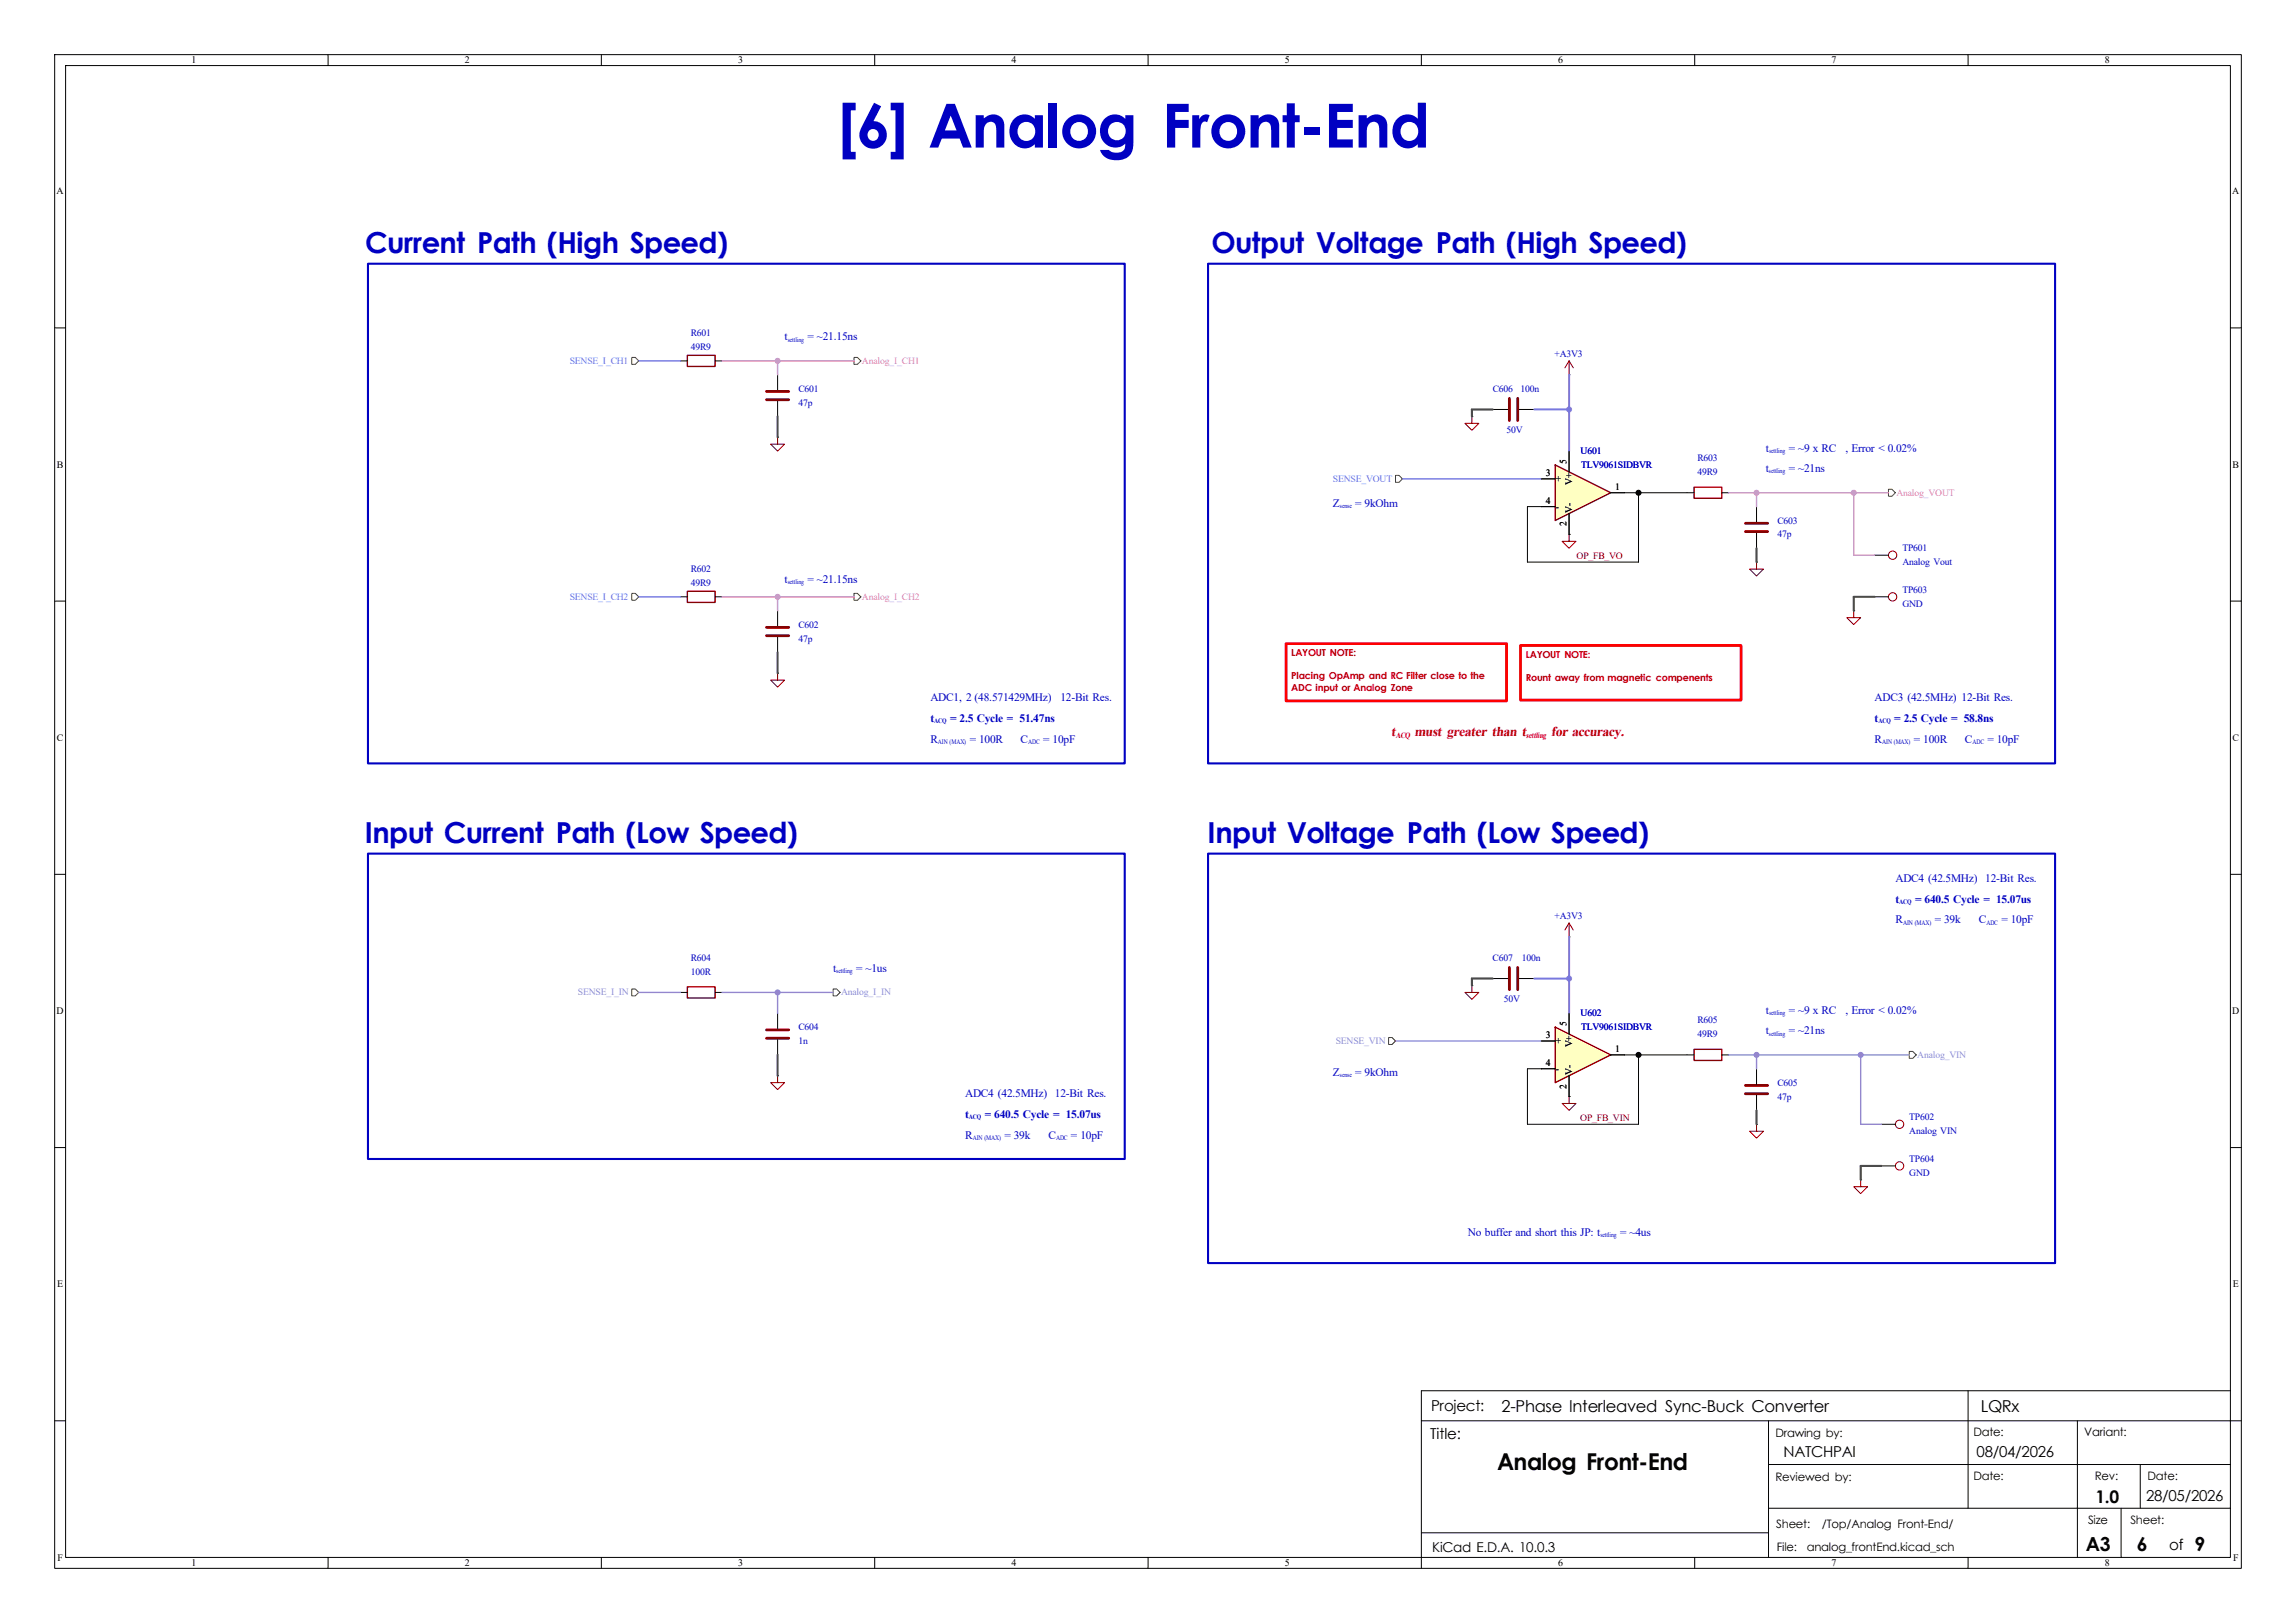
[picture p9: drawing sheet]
<svg xmlns="http://www.w3.org/2000/svg" width="420mm" height="297mm" viewBox="0 0 420 297" stroke-linecap="round" stroke-linejoin="round" font-family="sans-serif">
<defs><g id="words">
<text font-size="11.1" fill="#0000c2" x="153.2" y="27">[6] Analog Front-End</text>
<g font-size="5.3" fill="#0000c2">
<text x="66.8" y="46.4">Current Path (High Speed)</text>
<text x="221.6" y="46.4">Output Voltage Path (High Speed)</text>
<text x="66.7" y="154.3">Input Current Path (Low Speed)</text>
<text x="220.9" y="154.3">Input Voltage Path (Low Speed)</text>
</g>
<text font-size="4.2" x="273.8" y="269">Analog Front-End</text>
<g font-size="3.5">
<text x="381.6" y="283.8">A3</text>
<text x="390.8" y="283.8">6</text>
<text x="401.4" y="283.8">9</text>
</g>
<text font-size="3.2" x="383.3" y="275">1.0</text>
<g font-size="3">
<text x="274.7" y="258.4">2-Phase Interleaved Sync-Buck Converter</text>
<text x="362.3" y="258.4">LQRx</text>
</g>
<g font-size="2.8">
<text x="261.6" y="263.3">Title:</text>
<text x="261.8" y="258.2">Project:</text>
<text x="326.3" y="266.6">NATCHPAI</text>
<text x="361.6" y="266.6">08/04/2026</text>
<text x="392.6" y="274.7">28/05/2026</text>
<text x="396.8" y="283.7">of</text>
</g>
<g font-size="2.5" fill="#c20000">
<text x="254.5" y="134.8">t</text>
<text x="258.8" y="134.8">must greater than t</text>
<text x="283.8" y="134.8">for accuracy.</text>
</g>
<text font-size="2.5" x="262" y="283.9">KiCad E.D.A. 10.0.3</text>
<g font-size="2.1" fill="#0000c2">
<text x="143.5" y="62.3">t</text>
<text x="147.7" y="62.3">= ~21.15ns</text>
<text x="323" y="82.6">t</text>
<text x="327.2" y="82.6">= ~9 x RC</text>
<text x="337.6" y="82.6">, Error &lt; 0.02%</text>
<text x="323" y="86.4">t</text>
<text x="327.2" y="86.4">= ~21ns</text>
<text x="243.8" y="92.8">Z</text>
<text x="247.9" y="92.8">= 9kOhm</text>
<text x="143.5" y="106.8">t</text>
<text x="147.7" y="106.8">= ~21.15ns</text>
<text x="170.2" y="128.3">ADC1, 2 (48.571429MHz)</text>
<text x="194" y="128.3">12-Bit Res.</text>
<text x="342.9" y="128.3">ADC3 (42.5MHz) 12-Bit Res.</text>
<text x="170.2" y="132.2">t</text>
<text x="170.2" y="136">R</text>
<text x="173.8" y="132.2">= 2.5 Cycle = 51.47ns</text>
<text x="177.4" y="136">= 100R</text>
<text x="186.7" y="136">C</text>
<text x="190.8" y="136">= 10pF</text>
<text x="342.9" y="136">R</text>
<text x="342.9" y="132.2">t</text>
<text x="346.5" y="132.2">= 2.5 Cycle = 58.8ns</text>
<text x="350.1" y="136">= 100R</text>
<text x="359.4" y="136">C</text>
<text x="363.5" y="136">= 10pF</text>
<text x="346.7" y="161.4">ADC4 (42.5MHz) 12-Bit Res.</text>
<text x="346.7" y="165.2">t</text>
<text x="350.3" y="165.2">= 640.5 Cycle = 15.07us</text>
<text x="346.7" y="169">R</text>
<text x="353.9" y="169">= 39k</text>
<text x="361.9" y="169">C</text>
<text x="366.1" y="169">= 10pF</text>
<text x="152.4" y="177.9">t</text>
<text x="156.6" y="177.9">= ~1us</text>
<text x="323" y="185.5">t</text>
<text x="327.2" y="185.5">= ~9 x RC</text>
<text x="337.6" y="185.5">, Error &lt; 0.02%</text>
<text x="323" y="189.3">t</text>
<text x="327.2" y="189.3">= ~21ns</text>
<text x="243.8" y="196.9">Z</text>
<text x="247.9" y="196.9">= 9kOhm</text>
<text x="176.5" y="200.7">ADC4 (42.5MHz) 12-Bit Res.</text>
<text x="176.5" y="208.4">R</text>
<text x="176.5" y="204.5">t</text>
<text x="180.1" y="204.5">= 640.5 Cycle = 15.07us</text>
<text x="183.7" y="208.4">= 39k</text>
<text x="191.8" y="208.4">C</text>
<text x="195.9" y="208.4">= 10pF</text>
<text x="268.5" y="226.1">No buffer and short this JP: t</text>
<text x="296.4" y="226.1">= ~4us</text>
</g>
<g font-size="2.1">
<text x="324.8" y="262.9">Drawing by:</text>
<text x="361" y="262.8">Date:</text>
<text x="381.3" y="262.8">Variant:</text>
<text x="324.8" y="271">Reviewed by:</text>
<text x="361" y="270.8">Date:</text>
<text x="383.2" y="270.8">Rev:</text>
<text x="392.9" y="270.9">Date:</text>
<text x="324.9" y="279.6">Sheet:</text>
<text x="333.3" y="279.6">/Top/Analog Front-End/</text>
<text x="381.9" y="278.9">Size</text>
<text x="389.7" y="278.9">Sheet:</text>
<text x="325" y="283.8">File:</text>
<text x="330.5" y="283.8">analog_frontEnd.kicad_sch</text>
</g>
<g font-size="1.8">
<text x="35" y="11.6">1</text>
<text x="85" y="11.6">2</text>
<text x="135" y="11.6">3</text>
<text x="185" y="11.6">4</text>
<text x="235" y="11.6">5</text>
<text x="285" y="11.6">6</text>
<text x="335" y="11.6">7</text>
<text x="385" y="11.6">8</text>
<text x="10.3" y="35.6">A</text>
<text x="408.3" y="35.6">A</text>
<text x="10.4" y="85.6">B</text>
<text x="282.8" y="87.2">3</text>
<text x="284.6" y="88.2">+</text>
<text x="286.6" y="84.9" transform="rotate(-90 286.6 84.9)">5</text>
<text x="287.6" y="88.8" transform="rotate(-90 287.6 88.8)">V+</text>
<text x="295.5" y="89.7">1</text>
<text x="408.4" y="85.6">B</text>
<text x="282.8" y="92.2">4</text>
<text x="284.6" y="93.3">-</text>
<text x="287.6" y="93.9" transform="rotate(-90 287.6 93.9)">V-</text>
<text x="286.6" y="96.3" transform="rotate(-90 286.6 96.3)">2</text>
<text x="10.4" y="135.6">C</text>
<text x="408.4" y="135.6">C</text>
<text x="10.3" y="185.6">D</text>
<text x="408.3" y="185.6">D</text>
<text x="282.8" y="190">3</text>
<text x="284.6" y="191.1">+</text>
<text x="286.6" y="187.8" transform="rotate(-90 286.6 187.8)">5</text>
<text x="287.6" y="191.6" transform="rotate(-90 287.6 191.6)">V+</text>
<text x="282.8" y="195.1">4</text>
<text x="284.6" y="196.1">-</text>
<text x="287.6" y="196.7" transform="rotate(-90 287.6 196.7)">V-</text>
<text x="295.5" y="192.6">1</text>
<text x="286.6" y="199.2" transform="rotate(-90 286.6 199.2)">2</text>
<text x="10.4" y="235.6">E</text>
<text x="408.4" y="235.6">E</text>
<text x="10.5" y="285.6">F</text>
<text x="35" y="286.6">1</text>
<text x="85" y="286.6">2</text>
<text x="135" y="286.6">3</text>
<text x="185" y="286.6">4</text>
<text x="235" y="286.6">5</text>
<text x="285" y="286.6">6</text>
<text x="335" y="286.6">7</text>
<text x="385" y="286.6">8</text>
<text x="408.5" y="285.6">F</text>
</g>
<g font-size="1.8" fill="#0000c2">
<text x="126.3" y="61.5">R601</text>
<text x="126.3" y="64.1">49R9</text>
<text x="284.3" y="65.3">+A3V3</text>
<text x="146" y="71.7">C601</text>
<text x="273" y="71.7">C606</text>
<text x="278.1" y="71.7">100n</text>
<text x="146" y="74.2">47p</text>
<text x="275.6" y="79.3">50V</text>
<text x="289.1" y="83.1">U601</text>
<text x="289.2" y="85.6">TLV9061SIDBVR</text>
<text x="310.5" y="84.4">R603</text>
<text x="310.5" y="86.9">49R9</text>
<text x="325.1" y="95.8">C603</text>
<text x="325.1" y="98.3">47p</text>
<text x="348" y="100.9">TP601</text>
<text x="126.3" y="104.7">R602</text>
<text x="126.3" y="107.2">49R9</text>
<text x="348" y="103.4">Analog Vout</text>
<text x="348" y="108.5">TP603</text>
<text x="348" y="111">GND</text>
<text x="146" y="117.4">47p</text>
<text x="146" y="114.9">C602</text>
<text x="284.3" y="168.2">+A3V3</text>
<text x="126.3" y="175.8">R604</text>
<text x="126.3" y="178.4">100R</text>
<text x="273" y="175.8">C607</text>
<text x="278.4" y="175.8">100n</text>
<text x="275.1" y="183.4">50V</text>
<text x="289.1" y="186">U602</text>
<text x="146" y="191.1">1n</text>
<text x="146" y="188.5">C604</text>
<text x="289.2" y="188.5">TLV9061SIDBVR</text>
<text x="310.5" y="187.2">R605</text>
<text x="310.5" y="189.8">49R9</text>
<text x="325.1" y="201.2">47p</text>
<text x="325.1" y="198.7">C605</text>
<text x="349.2" y="205">TP602</text>
<text x="349.2" y="207.6">Analog VIN</text>
<text x="349.2" y="212.6">TP604</text>
<text x="349.2" y="215.2">GND</text>
</g>
<g font-size="1.8" fill="#5084ff">
<text x="104.2" y="66.6">SENSE_I_CH1</text>
<text x="243.8" y="88.2">SENSE_VOUT</text>
<text x="104.2" y="109.8">SENSE_I_CH2</text>
</g>
<g font-size="1.8" fill="#ed4bf2">
<text x="157.7" y="66.6">Analog_I_CH1</text>
<text x="346.9" y="90.7">Analog_VOUT</text>
<text x="157.7" y="109.8">Analog_I_CH2</text>
</g>
<g font-size="1.8" fill="#840000">
<text x="288.4" y="102.3">OP_FB_VO</text>
<text x="289.1" y="205.2">OP_FB_VIN</text>
</g>
<g font-size="1.8" fill="#c20000">
<text x="236.2" y="120.1">LAYOUT NOTE:</text>
<text x="236.2" y="124.3">Placing OpAmp and RC Filter close to the</text>
<text x="279.1" y="120.4">LAYOUT NOTE:</text>
<text x="279.1" y="124.6">Rount away from magnetic compenents</text>
<text x="236.2" y="126.5">ADC input or Analog Zone</text>
</g>
<g font-size="1.8" fill="#9583d6">
<text x="105.7" y="182.2">SENSE_I_IN</text>
<text x="153.9" y="182.2">Analog_I_IN</text>
<text x="244.3" y="191.1">SENSE_VIN</text>
<text x="350.7" y="193.6">Analog_VIN</text>
</g>
<g font-size="1.5" fill="#c20000">
<text x="255.3" y="135">ACQ</text>
<text x="279.2" y="135">settling</text>
</g>
<g font-size="1.3" fill="#0000c2">
<text x="144.1" y="62.5">settling</text>
<text x="323.6" y="82.8">settling</text>
<text x="323.6" y="86.6">settling</text>
<text x="245.1" y="93">sense</text>
<text x="144.1" y="107">settling</text>
<text x="170.9" y="132.4">ACQ</text>
<text x="171.6" y="136.2">AIN (MAX)</text>
<text x="188.1" y="136.2">ADC</text>
<text x="343.6" y="132.4">ACQ</text>
<text x="344.3" y="136.2">AIN (MAX)</text>
<text x="360.8" y="136.2">ADC</text>
<text x="347.4" y="165.4">ACQ</text>
<text x="348.1" y="169.2">AIN (MAX)</text>
<text x="363.3" y="169.2">ADC</text>
<text x="153" y="178.1">settling</text>
<text x="323.6" y="185.7">settling</text>
<text x="323.6" y="189.5">settling</text>
<text x="245.1" y="197.1">sense</text>
<text x="177.2" y="204.7">ACQ</text>
<text x="177.9" y="208.6">AIN (MAX)</text>
<text x="193.2" y="208.6">ADC</text>
<text x="292.7" y="226.3">settling</text>
</g>
</g></defs>
<g fill="none" stroke="#000" stroke-width=".18">
<path d="M10 10h400v277h-400zM12 12h396v273h-396zM60 10v2M110 10v2M160 10v2M210 10v2M260 10v2M310 10v2M360 10v2M10 60h2M124.5 66h1.2M130.8 66h1.3"/>
<path d="M269.2 76.2h.1M287 68.6h.1M408 60h2M287 97.8h.1M10 110h2M339.1 111.8h.1M342.9 101.6h2.5M408 110h2M10 160h2M408 160h2M273 179.1h2.8M277.9 179.1h2.8"/>
<path d="M124.5 181.6h1.2M130.8 181.6h1.3M142.2 196.9h.1M142.2 185.4v2.8M142.2 190.2v2.8M321.3 195.6v2.8M10 210h2M287 200.7h.1M321.3 205.7h.1M321.3 200.4v2.8M344.2 213.4h2.5M344.2 205.7h2.5"/>
<path d="M408 210h2M360 254.5v21.5M408 254.5h-148v32.5M10 260h2M260 260h150M323.5 276h84.5M323.5 260v25M323.5 268h84.5M380 260v25M388 276v9M391.5 268v8M60 285v2"/>
<path d="M110 285v2M160 285v2M210 285v2M260 280.5h63.5M310 285v2M360 285v2"/>
</g>
<path d="M276.1 177v4.1M277.6 177v4.1M140.2 188.5h4.1M140.2 190h4.1M319.3 198.6h4M319.3 200.2h4" fill="none" stroke="#840000" stroke-width=".51"/>
<g fill="none" stroke="#840000" stroke-width=".18">
<path d="M269.2 76.2v1.3h1.3l-1.3 1.2-1.2-1.2h1.2M287 66l-.7 1.3M287 66l.8 1.3M287 66v2.6M287 97.8v1.3h1.3l-1.3 1.2-1.3-1.2h1.3M339.1 111.8v1.2h1.3l-1.3 1.3-1.3-1.3h1.3M142.2 196.9v1.2h1.3l-1.3 1.3-1.2-1.3h1.2M287 200.7v1.2h1.3l-1.3 1.3-1.3-1.3h1.3M321.3 205.7v1.3h1.3l-1.3 1.3-1.3-1.3h1.3"/>
<circle cx="346.2" cy="101.6" r=".76"/>
<circle cx="347.5" cy="205.7" r=".76"/>
<circle cx="347.5" cy="213.4" r=".76"/>
</g>
<path d="M125.7 65h5.1v2.1h-5.1zM125.7 180.6h5.1v2h-5.1z" fill="none" stroke="#840000" stroke-width=".25"/>
<path d="M284.5 85.1l10.1 5.1-10.1 5.1z" fill="#ffffc2"/>
<path d="M284.5 85.1l10.1 5.1-10.1 5.1zM309.9 89.2h5.1v2h-5.1zM309.9 192h5.1v2.1h-5.1z" fill="none" stroke="#840000" stroke-width=".25"/>
<g fill="none" stroke="#000" stroke-width=".18">
<path d="M273 74.9h2.8M277.9 74.9h2.8M281.9 87.6h2.6M281.9 92.7h2.6M287 82.6v3.8M287 94v3.8M294.6 90.2h2.6M308.6 90.2h1.3M315 90.2h1.2M321.3 92.7v2.8M321.3 97.5v2.8M142.2 111.8v2.8"/>
<path d="M142.2 116.6v2.8M321.3 102.9h.1M342.9 109.2h2.5M142.2 123.2h.1M287 171.5h.1M269.2 180.3h.1M308.6 193h1.3M315 193h1.2M340.4 215.9h.1"/>
</g>
<g fill="none" stroke="#840000" stroke-width=".18">
<path d="M321.3 102.9v1.2h1.3l-1.3 1.3-1.3-1.3h1.3M142.2 123.2v1.3h1.3l-1.3 1.2-1.2-1.2h1.2M287 168.9l-.7 1.3M287 168.9l.8 1.3M287 168.9v2.6M269.2 180.3v1.3h1.3l-1.3 1.3-1.2-1.3h1.2M340.4 215.9v1.3h1.2l-1.2 1.2-1.3-1.2h1.3"/>
<circle cx="346.2" cy="109.2" r=".76"/>
</g>
<path d="M276.1 72.9v4.1M277.6 72.9v4.1M319.3 95.8h4M319.3 97.3h4M140.2 114.8h4.1M140.2 116.3h4.1" fill="none" stroke="#840000" stroke-width=".51"/>
<path d="M284.5 188l10.1 5-10.1 5.1z" fill="#ffffc2"/>
<path d="M125.7 108.2h5.1v2h-5.1zM284.5 188l10.1 5-10.1 5.1z" fill="none" stroke="#840000" stroke-width=".25"/>
<g fill="none" stroke="#000" stroke-width=".18">
<path d="M142.2 68.6v2.8M142.2 73.4v2.8M142.2 80h.1M281.9 87.6h2.6M287 97.8h.1M287 82.6v3.8M287 94v3.8M294.6 90.2h14M299.7 90.2v12.7h-20.3v-10.2h5.1M124.5 109.2h1.2M130.8 109.2h1.3M281.9 190.5h2.6"/>
<path d="M287 185.4v3.8M287 196.9v3.8M294.6 193h14M299.7 193v12.7h-20.3v-10.1h5.1M287 200.7h.1"/>
</g>
<path d="M142.2 80v1.3h1.3l-1.3 1.3-1.2-1.3h1.2" fill="none" stroke="#840000" stroke-width=".18"/>
<path d="M140.2 71.6h4.1M140.2 73.2h4.1" fill="none" stroke="#840000" stroke-width=".51"/>
<path d="M115.6 65.4h.6l.6 .6-.6 .7h-.6zM156.2 65.4h.6l.7 .6-.7 .7h-.6zM255.3 87h.6l.6 .6-.6 .7h-.6zM345.4 89.5h.7l.6 .7-.6 .6h-.7zM115.6 108.6h.6l.6 .6-.6 .7h-.6zM156.2 108.6h.6l.7 .6-.7 .7h-.6zM115.6 181h.6l.6 .6-.6 .6h-.6zM152.4 181h.6l.7 .6-.7 .6h-.6zM254 189.9h.6l.7 .6-.7 .6h-.6zM349.2 192.4h.7l.6 .6-.6 .7h-.7z" fill="none" stroke="#725600" stroke-width=".18"/>
<path d="M116.8 66h7.7M256.5 87.6h25.4M116.8 109.2h7.7" fill="none" stroke="#5084ff" stroke-width=".25"/>
<path d="M116.8 181.6h7.7M132.1 181.6h20.3M142.2 181.6v3.8M255.3 190.5h26.6M316.2 193h33M321.3 193v2.6M340.4 193v12.7h3.8" fill="none" stroke="#9583d6" stroke-width=".25"/>
<path d="M142.2 76.2v3.8M273 74.9h-3.8v1.3M142.2 119.4v3.8M321.3 100.3v2.6M342.9 109.2h-3.8v2.6M273 179.1h-3.8v1.2M142.2 193v3.9M321.3 203.2v2.5M344.2 213.4h-3.8v2.5" fill="none" stroke="#484848" stroke-width=".38"/>
<path d="M132.1 66h24.1M142.2 66v2.6M316.2 90.2h29.2M321.3 90.2v2.5M339.1 90.2v11.4h3.8M132.1 109.2h24.1M142.2 109.2v2.6" fill="none" stroke="#ed4bf2" stroke-width=".25"/>
<path d="M280.7 74.9h6.3M287 68.6v14M280.7 179.1h6.3M287 171.5v13.9" fill="none" stroke="#9a66e6" stroke-width=".38"/>
<path d="M235.2 117.8h40.4v10.5h-40.4zM278.1 118.1h40.4v10h-40.4z" fill="none" stroke="#f00" stroke-width=".5"/>
<path d="M67.3 48.3h138.4v91.4h-138.4zM221 48.3h154.9v91.4h-154.9zM67.3 156.2h138.4v55.9h-138.4zM221 156.2h154.9v74.9h-154.9z" fill="none" stroke="#0000c2" stroke-width=".38"/>
<g fill="#ed4bf2" stroke="#ed4bf2" stroke-width=".18">
<circle cx="142.2" cy="109.2" r=".46"/>
<circle cx="339.1" cy="90.2" r=".46"/>
<circle cx="321.3" cy="90.2" r=".46"/>
<circle cx="142.2" cy="66" r=".46"/>
</g>
<g fill="#9583d6" stroke="#9583d6" stroke-width=".18">
<circle cx="142.2" cy="181.6" r=".46"/>
<circle cx="340.4" cy="193" r=".46"/>
<circle cx="321.3" cy="193" r=".46"/>
</g>
<g fill="#9a66e6" stroke="#9a66e6" stroke-width=".18">
<circle cx="287" cy="74.9" r=".46"/>
<circle cx="287" cy="179.1" r=".46"/>
</g>
<g fill="#000" stroke="#000" stroke-width=".18">
<circle cx="299.7" cy="90.2" r=".46"/>
<circle cx="299.7" cy="193" r=".46"/>
</g>
<use href="#words"/>
</svg>
